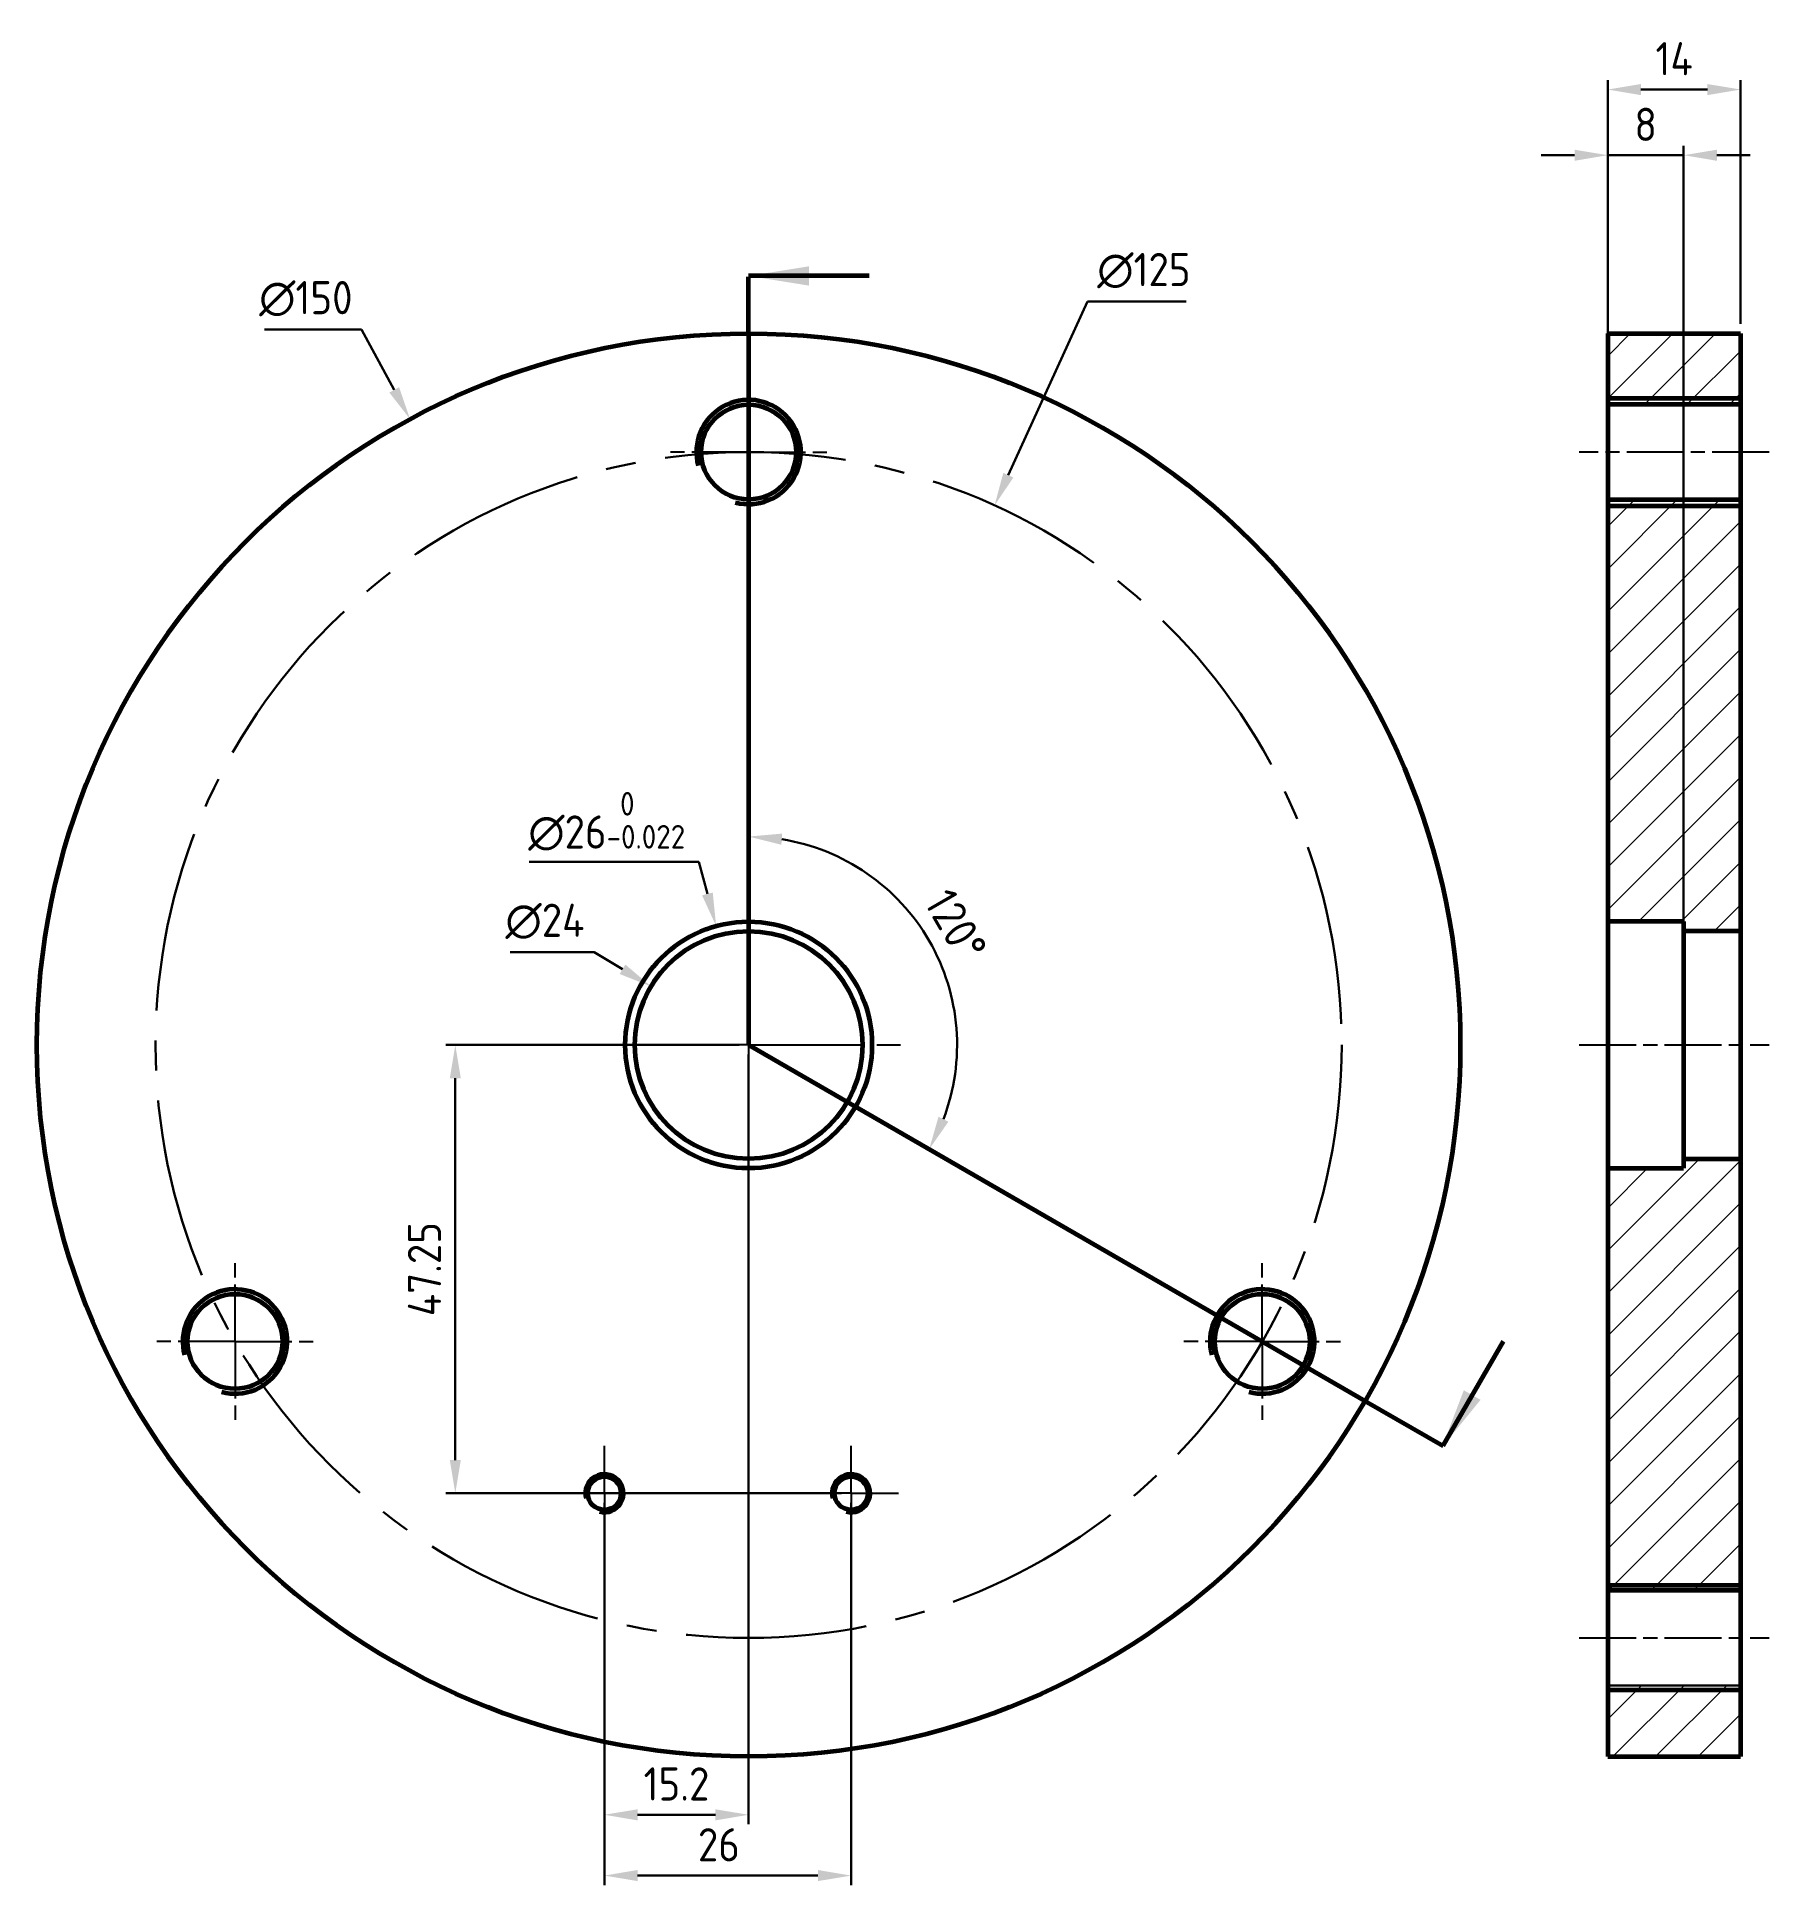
# Model space of a CAD drawing. Header units: millimetres. Extents: x 107 to 289, y 282 to 477.
import ezdxf

# ---------------------------------------------------------------- set-up
doc = ezdxf.new("R2010")
doc.units = ezdxf.units.MM
for name, pattern in [('AM_ISO08W050', [18, 12, -1.5, 3, -1.5]), ('AM_ISO08W050x2', [9, 6, -0.75, 1.5, -0.75]), ('CENTER2', [28.575, 19.05, -3.175, 3.175, -3.175])]:
    doc.linetypes.add(name, pattern=pattern)
doc.layers.get('0').update_dxf_attribs({"lineweight": 60})
for name, color, linetype, lineweight in [('AM_7', 4, 'AM_ISO08W050', 25), ('Annotations', 50, 'Continuous', 30), ('Center Lines', 140, 'CENTER2', 30)]:
    doc.layers.add(name, color=color, linetype=linetype, lineweight=lineweight)
doc.styles.get("Standard").update_dxf_attribs({"font": 'ISOCP.SHX'})
doc.dimstyles.new('AM_ISO', dxfattribs={"dimtxt": 3.5, "dimasz": 3.5, "dimexe": 1, "dimexo": 1, "dimgap": 1.5, "dimtad": 1, "dimdsep": 46, "dimtxsty": 'Standard', "dimcen": 0, "dimclrd": 256, "dimclre": 256, "dimclrt": 2, "dimadec": 0, "dimazin": 2, "dimtp": 0.1, "dimtm": 0.1, "dimtfac": 0.71, "dimtdec": 3, "dimtmove": 0, "dimatfit": 3, "dimfxl": 1, "dimlwd": -1, "dimlwe": -1, "dimarcsym": 1})
doc.dimstyles.new('AM_ISO$3', dxfattribs={"dimtxt": 3.5, "dimasz": 3.5, "dimexe": 1, "dimexo": 1, "dimgap": 1.5, "dimtad": 1, "dimtoh": 1, "dimdsep": 46, "dimtxsty": 'Standard', "dimcen": 0, "dimclrd": 256, "dimclre": 256, "dimclrt": 2, "dimadec": 0, "dimazin": 2, "dimtp": 0.1, "dimtm": 0.1, "dimtfac": 0.71, "dimtdec": 3, "dimtofl": 0, "dimtmove": 0, "dimatfit": 0, "dimfxl": 1, "dimlwd": -1, "dimlwe": -1, "dimarcsym": 1})
pattern_1 = [(45, (83.4225, 191.6803), (-2.245064, 2.245064), [])]

# ---------------------------------------------------------------- blocks, each defined once
blk = doc.blocks.new('*D4')
at = {"layer": 'Annotations', "linetype": 'ByBlock', "transparency": 16777216}
for p, q in [((141.18, 446.41), (130.93, 446.41)), ((144.62, 440.05), (141.18, 446.41))]:
    blk.add_line(p, q, dxfattribs=at)
at = {"layer": 'Annotations', "transparency": 16777216}
blk.add_solid([(145.13, 440.33), (144.1, 439.77), (146.28, 436.97)], dxfattribs=at)
at = {"layer": 'Defpoints', "color": 0, "transparency": 16777216}
for p in [(146.28, 436.97), (217.64, 305.03)]:
    blk.add_point(p, dxfattribs=at)
at = {"layer": 'Annotations', "color": 2, "transparency": 16777216, "insert": (135.3, 449.66), "char_height": 3.5, "attachment_point": 5}
blk.add_mtext('∅150', dxfattribs=at)
blk = doc.blocks.new('*D5')
at = {"layer": 'Annotations', "linetype": 'ByBlock', "transparency": 16777216}
for p, q in [((176.7, 390.3), (158.83, 390.3)), ((177.62, 386.92), (176.7, 390.3))]:
    blk.add_line(p, q, dxfattribs=at)
at = {"layer": 'Annotations', "transparency": 16777216}
blk.add_solid([(178.18, 387.07), (177.06, 386.77), (178.54, 383.54)], dxfattribs=at)
at = {"layer": 'Defpoints', "color": 0, "transparency": 16777216}
for p in [(178.54, 383.54), (185.38, 358.46)]:
    blk.add_point(p, dxfattribs=at)
at = {"layer": 'Annotations', "color": 2, "transparency": 16777216, "insert": (167.01, 394.57), "char_height": 3.5, "attachment_point": 5}
blk.add_mtext('∅26{}{\\H0.71x;\\C3;\\S 0^ -0.022;}', dxfattribs=at)
blk = doc.blocks.new('*D6')
at = {"layer": 'Annotations', "linetype": 'ByBlock', "transparency": 16777216}
for p, q in [((165.67, 380.78), (156.82, 380.78)), ((168.67, 378.98), (165.67, 380.78))]:
    blk.add_line(p, q, dxfattribs=at)
at = {"layer": 'Annotations', "transparency": 16777216}
blk.add_solid([(168.97, 379.48), (168.37, 378.48), (171.67, 377.18)], dxfattribs=at)
at = {"layer": 'Defpoints', "color": 0, "transparency": 16777216}
for p in [(171.67, 377.18), (192.25, 364.82)]:
    blk.add_point(p, dxfattribs=at)
at = {"layer": 'Annotations', "color": 2, "transparency": 16777216, "insert": (160.5, 384.03), "char_height": 3.5, "attachment_point": 5}
blk.add_mtext('∅24', dxfattribs=at)
blk = doc.blocks.new('*D7')
at = {"layer": 'Annotations', "linetype": 'ByBlock', "transparency": 16777216}
blk.add_arc((181.96, 371), 21.97, 339.1363, 80.8637, dxfattribs=at)
at = {"layer": 'Annotations', "transparency": 16777216}
for points in [[(185.41, 392.11), (185.5, 393.28), (181.96, 392.97)], [(203.02, 362.92), (201.97, 363.43), (200.99, 360.01)]]:
    blk.add_solid(points, dxfattribs=at)
at = {"layer": 'Defpoints', "color": 0, "transparency": 16777216}
for p in [(181.96, 446), (203.6, 374.82), (181.96, 371), (181.96, 371), (236.09, 339.75)]:
    blk.add_point(p, dxfattribs=at)
at = {"layer": 'Annotations', "color": 2, "transparency": 16777216, "insert": (203.81, 383.61), "char_height": 3.5, "attachment_point": 5, "rotation": 300}
blk.add_mtext('120°', dxfattribs=at)
blk = doc.blocks.new('*D8')
at = {"layer": 'Annotations', "linetype": 'ByBlock', "transparency": 16777216}
for p, q in [((166.76, 322.75), (166.76, 282.45)), ((192.76, 322.75), (192.76, 282.45)), ((170.26, 283.45), (189.26, 283.45))]:
    blk.add_line(p, q, dxfattribs=at)
at = {"layer": 'Annotations', "transparency": 16777216}
for points in [[(170.26, 284.04), (170.26, 282.87), (166.76, 283.45)], [(189.26, 284.04), (189.26, 282.87), (192.76, 283.45)]]:
    blk.add_solid(points, dxfattribs=at)
at = {"layer": 'Defpoints', "color": 0, "transparency": 16777216}
for p in [(166.76, 323.75), (192.76, 323.75), (192.76, 283.45)]:
    blk.add_point(p, dxfattribs=at)
at = {"layer": 'Annotations', "color": 2, "transparency": 16777216, "insert": (178.83, 286.7), "char_height": 3.5, "attachment_point": 5}
blk.add_mtext('26', dxfattribs=at)
blk = doc.blocks.new('*D9')
at = {"layer": 'Annotations', "linetype": 'ByBlock', "transparency": 16777216}
for p, q in [((181.96, 370), (181.96, 288.86)), ((166.76, 322.75), (166.76, 288.86)), ((170.26, 289.86), (178.46, 289.86))]:
    blk.add_line(p, q, dxfattribs=at)
at = {"layer": 'Annotations', "transparency": 16777216}
for points in [[(170.26, 290.44), (170.26, 289.27), (166.76, 289.86)], [(178.46, 290.44), (178.46, 289.27), (181.96, 289.86)]]:
    blk.add_solid(points, dxfattribs=at)
at = {"layer": 'Defpoints', "color": 0, "transparency": 16777216}
for p in [(181.96, 371), (166.76, 323.75), (181.96, 289.86)]:
    blk.add_point(p, dxfattribs=at)
at = {"layer": 'Annotations', "color": 2, "transparency": 16777216, "insert": (174.36, 293.11), "char_height": 3.5, "attachment_point": 5}
blk.add_mtext('15.2', dxfattribs=at)
blk = doc.blocks.new('*D10')
at = {"layer": 'Annotations', "linetype": 'ByBlock', "transparency": 16777216}
for p, q in [((180.96, 371), (150.05, 371)), ((151.05, 327.25), (151.05, 367.5)), ((191.76, 323.75), (150.05, 323.75))]:
    blk.add_line(p, q, dxfattribs=at)
at = {"layer": 'Annotations', "transparency": 16777216}
for points in [[(150.47, 367.5), (151.63, 367.5), (151.05, 371)], [(150.47, 327.25), (151.63, 327.25), (151.05, 323.75)]]:
    blk.add_solid(points, dxfattribs=at)
at = {"layer": 'Defpoints', "color": 0, "transparency": 16777216}
for p in [(151.05, 371), (181.96, 371), (192.76, 323.75)]:
    blk.add_point(p, dxfattribs=at)
at = {"layer": 'Annotations', "color": 2, "transparency": 16777216, "insert": (147.8, 347.37), "char_height": 3.5, "attachment_point": 5, "rotation": 90}
blk.add_mtext('47.25', dxfattribs=at)
blk = doc.blocks.new('*D11')
at = {"layer": 'Annotations', "linetype": 'ByBlock', "transparency": 16777216}
for p, q in [((272.5, 378.5), (272.5, 465.79)), ((280.5, 378), (280.5, 465.79)), ((269, 464.79), (265.5, 464.79)), ((280.5, 464.79), (272.5, 464.79)), ((284, 464.79), (287.5, 464.79))]:
    blk.add_line(p, q, dxfattribs=at)
at = {"layer": 'Annotations', "transparency": 16777216}
for points in [[(269, 465.37), (269, 464.2), (272.5, 464.79)], [(284, 465.37), (284, 464.2), (280.5, 464.79)]]:
    blk.add_solid(points, dxfattribs=at)
at = {"layer": 'Defpoints', "color": 0, "transparency": 16777216}
for p in [(272.5, 464.79), (272.5, 377.5), (280.5, 377)]:
    blk.add_point(p, dxfattribs=at)
at = {"layer": 'Annotations', "color": 2, "transparency": 16777216, "insert": (276.5, 468.04), "char_height": 3.5, "attachment_point": 5}
blk.add_mtext('8', dxfattribs=at)
blk = doc.blocks.new('*D12')
at = {"layer": 'Annotations', "linetype": 'ByBlock', "transparency": 16777216}
for p, q in [((272.5, 447), (272.5, 472.71)), ((283, 471.71), (276, 471.71)), ((286.5, 447), (286.5, 472.71))]:
    blk.add_line(p, q, dxfattribs=at)
at = {"layer": 'Annotations', "transparency": 16777216}
for points in [[(276, 472.29), (276, 471.12), (272.5, 471.71)], [(283, 472.29), (283, 471.12), (286.5, 471.71)]]:
    blk.add_solid(points, dxfattribs=at)
at = {"layer": 'Defpoints', "color": 0, "transparency": 16777216}
for p in [(272.5, 471.71), (272.5, 446), (286.5, 446)]:
    blk.add_point(p, dxfattribs=at)
at = {"layer": 'Annotations', "color": 2, "transparency": 16777216, "insert": (279.5, 474.96), "char_height": 3.5, "attachment_point": 5}
blk.add_mtext('14', dxfattribs=at)
blk = doc.blocks.new('*D13')
at = {"layer": 'Annotations', "linetype": 'ByBlock', "transparency": 16777216}
for p, q in [((209.33, 431.06), (217.67, 449.37)), ((217.67, 449.37), (228.07, 449.37))]:
    blk.add_line(p, q, dxfattribs=at)
at = {"layer": 'Annotations', "transparency": 16777216}
blk.add_solid([(208.8, 431.3), (209.86, 430.82), (207.88, 427.87)], dxfattribs=at)
at = {"layer": 'Defpoints', "color": 0, "transparency": 16777216}
for p in [(207.88, 427.87), (156.05, 314.13)]:
    blk.add_point(p, dxfattribs=at)
at = {"layer": 'Annotations', "color": 2, "transparency": 16777216, "insert": (223.62, 452.62), "char_height": 3.5, "attachment_point": 5}
blk.add_mtext('∅125', dxfattribs=at)

msp = doc.modelspace()

# ---------------------------------------------------------------- hatches: boundary and pattern name
at = {"linetype": 'Continuous', "lineweight": 0}
h = msp.add_hatch(dxfattribs=at)
h.set_pattern_fill('ANSI31', style=0)
h.set_pattern_definition(pattern_1)
h.paths.add_polyline_path([(286.499, 446), (272.499, 446), (272.499, 438.5), (286.499, 438.5)], flags=0)
h = msp.add_hatch(dxfattribs=at)
h.set_pattern_fill('ANSI31', style=0)
h.set_pattern_definition(pattern_1)
h.paths.add_polyline_path([(272.499, 384), (280.499, 384), (280.499, 383), (286.499, 383), (286.499, 428.5), (272.499, 428.5)], flags=0)
h = msp.add_hatch(dxfattribs=at)
h.set_pattern_fill('ANSI31', style=0)
h.set_pattern_definition(pattern_1)
h.paths.add_polyline_path([(280.499, 358), (272.499, 358), (272.499, 313.5), (286.499, 313.5), (286.499, 359), (280.499, 359)], flags=0)
h = msp.add_hatch(dxfattribs=at)
h.set_pattern_fill('ANSI31', style=0)
h.set_pattern_definition(pattern_1)
h.paths.add_polyline_path([(286.499, 303.5), (272.499, 303.5), (272.499, 296), (286.499, 296)], flags=0)

# ---------------------------------------------------------------- linework, layer by layer
for p, q in [((181.963, 446), (181.963, 451.961)), ((194.664, 452.061), (181.964, 452.061)), ((181.963, 446), (181.963, 371)), ((272.499, 446), (286.499, 446)), ((272.499, 446), (272.499, 438.5)), ((286.499, 446), (286.499, 438.5)), ((286.499, 438.5), (272.499, 438.5)), ((272.499, 438.5), (272.499, 428.5)), ((286.509, 439.135), (272.509, 439.135)), ((286.499, 438.5), (286.499, 428.5)), ((286.442, 427.791), (272.442, 427.791)), ((272.499, 428.5), (286.499, 428.5)), ((272.499, 428.5), (272.499, 384)), ((286.499, 428.5), (286.499, 383)), ((280.499, 384), (272.499, 384)), ((272.499, 384), (272.499, 371)), ((280.499, 384), (280.499, 383)), ((280.499, 383), (280.499, 371)), ((286.499, 383), (280.499, 383)), ((286.499, 383), (286.499, 371)), ((181.963, 371), (236.09, 339.75)), ((272.499, 371), (272.499, 358)), ((280.499, 371), (280.499, 359)), ((286.499, 371), (286.499, 359)), ((280.499, 359), (280.499, 358)), ((280.499, 359), (286.499, 359)), ((286.499, 359), (286.499, 313.5)), ((272.499, 358), (280.499, 358)), ((272.499, 358), (272.499, 313.5)), ((236.09, 339.75), (246.915, 333.5)), ((261.475, 339.757), (255.125, 328.759)), ((246.915, 333.5), (255.154, 328.744)), ((286.481, 314.021), (272.481, 314.021)), ((286.499, 313.5), (272.499, 313.5)), ((272.499, 313.5), (272.499, 303.5)), ((286.499, 313.5), (286.499, 303.5)), ((286.481, 303.01), (272.481, 303.01)), ((272.499, 303.5), (272.499, 296)), ((286.499, 303.5), (286.499, 296)), ((272.499, 296), (286.499, 296))]:
    msp.add_line(p, q)
at = {"lineweight": 30}
msp.add_line((272.499, 303.5), (286.499, 303.5), dxfattribs=at)
for centre, radius in [((181.963, 371), 75), ((181.963, 433.5), 5), ((181.963, 371), 13), ((181.963, 371), 12), ((127.836, 339.75), 5), ((236.09, 339.75), 5), ((166.761, 323.75), 1.75), ((192.761, 323.75), 1.75)]:
    msp.add_circle(centre, radius)
for centre, radius in [((181.963, 433.5), 5.5), ((127.836, 339.75), 5.5), ((236.09, 339.75), 5.5), ((166.761, 323.75), 2), ((192.761, 323.75), 2)]:
    msp.add_arc(centre, radius, 255, 195)
for points in [[(181.964, 452.061), (188.314, 451.045), (188.314, 453.077)], [(255.04, 328.606), (259.095, 333.597), (257.335, 334.613)]]:
    msp.add_solid(points)
at = {"layer": 'AM_7', "linetype": 'AM_ISO08W050x2'}
for p, q in [((181.963, 433.5), (181.963, 442)), ((181.963, 433.5), (173.463, 433.5)), ((181.963, 433.5), (190.463, 433.5)), ((181.963, 433.5), (181.963, 425)), ((289.499, 433.5), (269.499, 433.5)), ((269.499, 371), (289.499, 371)), ((127.836, 339.75), (127.836, 348.25)), ((236.09, 339.75), (236.09, 348.25)), ((127.836, 339.75), (119.336, 339.75)), ((127.836, 339.75), (136.336, 339.75)), ((127.836, 339.75), (127.836, 331.25)), ((236.09, 339.75), (227.59, 339.75)), ((236.09, 339.75), (244.59, 339.75)), ((236.09, 339.75), (236.09, 331.25)), ((166.761, 323.75), (166.761, 328.75)), ((192.761, 323.75), (192.761, 328.75)), ((166.761, 323.75), (161.761, 323.75)), ((166.761, 323.75), (171.761, 323.75)), ((166.761, 323.75), (166.761, 318.75)), ((192.761, 323.75), (187.761, 323.75)), ((192.761, 323.75), (197.761, 323.75)), ((192.761, 323.75), (192.761, 318.75)), ((269.499, 308.5), (289.499, 308.5))]:
    msp.add_line(p, q, dxfattribs=at)
at = {"layer": 'AM_7'}
for q in [(181.963, 387), (165.963, 371), (197.963, 371), (181.963, 355)]:
    msp.add_line((181.963, 371), q, dxfattribs=at)
at = {"layer": 'Center Lines'}
msp.add_circle((181.963, 371), 62.5, dxfattribs=at)

# ---------------------------------------------------------------- dimensions: what is measured, and where the dimension line sits
at = {"layer": 'Annotations'}
for base, p1, p2, picture, middle in [((272.499, 471.706), (286.499, 446), (272.499, 446), '*D12', (279.499, 474.956)), ((272.499, 464.788), (280.499, 377), (272.499, 377.5), '*D11', (276.499, 468.038))]:
    dim = msp.add_linear_dim(base=base, p1=p1, p2=p2, dimstyle='AM_ISO', dxfattribs=at)
    dim.commit()
    dim.dimension.update_dxf_attribs({"geometry": picture, "text_midpoint": middle})
for p1, p2, picture, middle in [((156.046, 314.127), (207.881, 427.873), '*D13', (223.622, 449.366)), ((217.643, 305.031), (146.283, 436.969), '*D4', (135.303, 446.405)), ((192.251, 364.823), (171.675, 377.177), '*D6', (160.498, 380.78))]:
    dim = msp.add_diameter_dim_2p(p1=p1, p2=p2, dimstyle='AM_ISO$3', dxfattribs=at)
    dim.commit()
    dim.dimension.update_dxf_attribs({"geometry": picture, "text_midpoint": middle, "dimtype": 163})
dim = msp.add_angular_dim_2l(base=(203.602, 374.816), line1=((181.963, 371), (236.09, 339.75)), line2=((181.963, 446), (181.963, 371)), dimstyle='AM_ISO', dxfattribs=at)
dim.commit()
dim.dimension.update_dxf_attribs({"geometry": '*D7', "text_midpoint": (203.807, 383.612)})
dim = msp.add_diameter_dim_2p(p1=(185.384, 358.459), p2=(178.542, 383.542), text='<>{}{\\H0.71x;\\C3;\\S 0^ -0.022;}', dimstyle='AM_ISO$3', override={"dimtp": 0, "dimtm": 0.022, "dimtdec": 3, "dimtzin": 8}, dxfattribs=at)
dim.commit()
dim.dimension.update_dxf_attribs({"geometry": '*D5', "text_midpoint": (167.014, 390.295), "dimtype": 163})
dim = msp.add_linear_dim(base=(151.052, 371), p1=(192.761, 323.75), p2=(181.963, 371), angle=90, dimstyle='AM_ISO', dxfattribs=at)
dim.commit()
dim.dimension.update_dxf_attribs({"geometry": '*D10', "text_midpoint": (147.801, 347.375)})
dim = msp.add_linear_dim(base=(181.963, 289.857), p1=(166.761, 323.75), p2=(181.963, 371), dimstyle='AM_ISO', dxfattribs=at)
dim.commit()
dim.dimension.update_dxf_attribs({"geometry": '*D9', "text_midpoint": (174.362, 289.857), "dimtype": 160})
dim = msp.add_linear_dim(base=(192.761, 283.455), p1=(166.761, 323.75), p2=(192.761, 323.75), angle=0, dimstyle='AM_ISO', dxfattribs=at)
dim.commit()
dim.dimension.update_dxf_attribs({"geometry": '*D8', "text_midpoint": (178.835, 283.455), "dimtype": 161})

doc.saveas('drawing.dxf')
